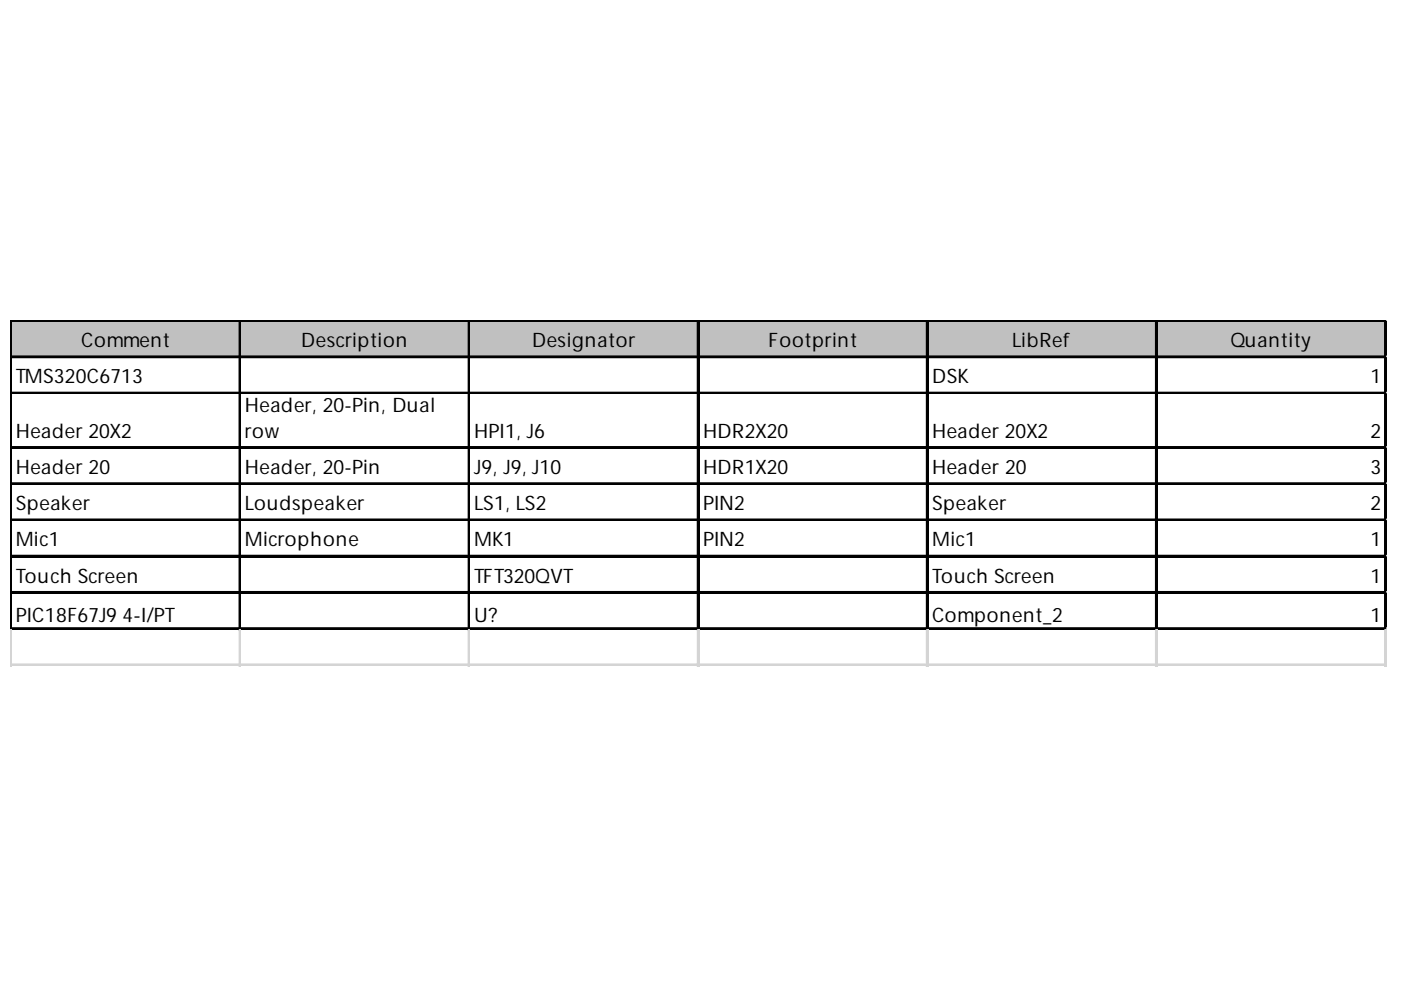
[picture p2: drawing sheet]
<svg xmlns="http://www.w3.org/2000/svg" width="297mm" height="210mm" viewBox="0 0 297 210" stroke-linecap="round" stroke-linejoin="round" font-family="sans-serif">
<defs><g id="words">
<g font-size="4.2">
<text x="17.2" y="73.6">Comment</text>
<text x="63.9" y="73.6">Description</text>
<text x="112.8" y="73.6">Designator</text>
<text x="162.9" y="73.6">Footprint</text>
<text x="214.6" y="73.6">LibRef</text>
<text x="260.9" y="73.6">Quantity</text>
<text x="3.4" y="81.3">TMS320C6713</text>
<text x="197.6" y="81.3">DSK</text>
<text x="290.5" y="81.3">1</text>
<text x="51.9" y="87.4">Header, 20-Pin, Dual</text>
<text x="3.4" y="92.8">Header 20X2</text>
<text x="51.9" y="92.8">row</text>
<text x="100.5" y="92.8">HPI1, J6</text>
<text x="149.1" y="92.8">HDR2X20</text>
<text x="197.6" y="92.8">Header 20X2</text>
<text x="290.5" y="92.8">2</text>
<text x="3.4" y="100.5">Header 20</text>
<text x="51.9" y="100.5">Header, 20-Pin</text>
<text x="100.5" y="100.5">J9, J9, J10</text>
<text x="149.1" y="100.5">HDR1X20</text>
<text x="197.6" y="100.5">Header 20</text>
<text x="290.5" y="100.5">3</text>
<text x="3.4" y="108.2">Speaker</text>
<text x="51.9" y="108.2">Loudspeaker</text>
<text x="100.5" y="108.2">LS1, LS2</text>
<text x="149.1" y="108.2">PIN2</text>
<text x="197.6" y="108.2">Speaker</text>
<text x="290.5" y="108.2">2</text>
<text x="3.4" y="115.8">Mic1</text>
<text x="51.9" y="115.8">Microphone</text>
<text x="100.5" y="115.8">MK1</text>
<text x="149.1" y="115.8">PIN2</text>
<text x="197.6" y="115.8">Mic1</text>
<text x="290.5" y="115.8">1</text>
<text x="3.4" y="123.5">Touch Screen</text>
<text x="100.5" y="123.5">TFT320QVT</text>
<text x="197.6" y="123.5">Touch Screen</text>
<text x="290.5" y="123.5">1</text>
<text x="3.4" y="132">PIC18F67J9 4-I/PT</text>
<text x="100.5" y="132">U?</text>
<text x="197.6" y="132">Component_2</text>
<text x="290.5" y="132">1</text>
</g>
</g></defs>
<path d="M2.5 68.2h291.5v7.7h-291.5z" fill="#c0c0c0"/>
<g fill="none" stroke="#000" stroke-width=".38">
<path d="M2.2 67.9v65.7M2.6 67.9h291.4M2.6 68.1h291.4M2.6 75.6h291.4M2.6 75.7h291.4M50.8 68.3v65.3M99.3 68.3v65.3M147.9 68.3v65.3M196.5 68.3v65.3M245.1 68.3v65.3M293.6 68.3v65.3M2.6 83.2h291.4"/>
<path d="M2.6 83.4h291.4M2.6 94.8h291.4M2.6 95h291.4M2.6 102.4h291.4M2.6 102.6h291.4M2.6 110.1h291.4M2.6 110.3h291.4M2.6 117.8h291.4M2.6 118h291.4M2.6 125.5h291.4M2.6 125.7h291.4M2.6 133.2h291.4"/>
<path d="M2.6 133.4h291.4"/>
</g>
<path d="M2.4 67.9v65.7M51 68.3v65.3M99.5 68.3v65.3M148.1 68.3v65.3M196.7 68.3v65.3M245.3 68.3v65.3M293.8 68.3v65.3" fill="none" stroke="#000" stroke-width=".39"/>
<path d="M294 67.9h.1M2.2 133.6v7.7M50.8 133.6v7.7M99.3 133.6v7.7M147.9 133.6v7.7M196.5 133.6v7.7M245.1 133.6v7.7M293.6 133.6v7.7" fill="none" stroke="#d4d4d4" stroke-width=".38"/>
<path d="M2.4 133.6v7.7M51 133.6v7.7M99.5 133.6v7.7M148.1 133.6v7.7M196.7 133.6v7.7M245.3 133.6v7.7M293.8 133.6v7.7" fill="none" stroke="#d4d4d4" stroke-width=".39"/>
<path d="M294 67.9v.4z" fill="#d4d4d4"/>
<path d="M294 75.6h.1" fill="none" stroke="#d4d4d4" stroke-width=".38"/>
<path d="M294 75.6v.3z" fill="#d4d4d4"/>
<path d="M294 83.2h.1" fill="none" stroke="#d4d4d4" stroke-width=".38"/>
<path d="M294 83.2v.4z" fill="#d4d4d4"/>
<path d="M294 94.8h.1" fill="none" stroke="#d4d4d4" stroke-width=".38"/>
<path d="M294 94.8v.3z" fill="#d4d4d4"/>
<path d="M294 102.4h.1" fill="none" stroke="#d4d4d4" stroke-width=".38"/>
<path d="M294 102.4v.4z" fill="#d4d4d4"/>
<path d="M294 110.1h.1" fill="none" stroke="#d4d4d4" stroke-width=".38"/>
<path d="M294 110.1v.4z" fill="#d4d4d4"/>
<path d="M294 117.8h.1" fill="none" stroke="#d4d4d4" stroke-width=".38"/>
<path d="M294 117.8v.4z" fill="#d4d4d4"/>
<path d="M294 125.5h.1" fill="none" stroke="#d4d4d4" stroke-width=".38"/>
<path d="M294 125.5v.4z" fill="#d4d4d4"/>
<path d="M294 133.2h.1" fill="none" stroke="#d4d4d4" stroke-width=".38"/>
<path d="M294 133.2v.4z" fill="#d4d4d4"/>
<path d="M2.2 140.9h291.8M2.2 141h291.8" fill="none" stroke="#d4d4d4" stroke-width=".38"/>
<use href="#words"/>
</svg>
